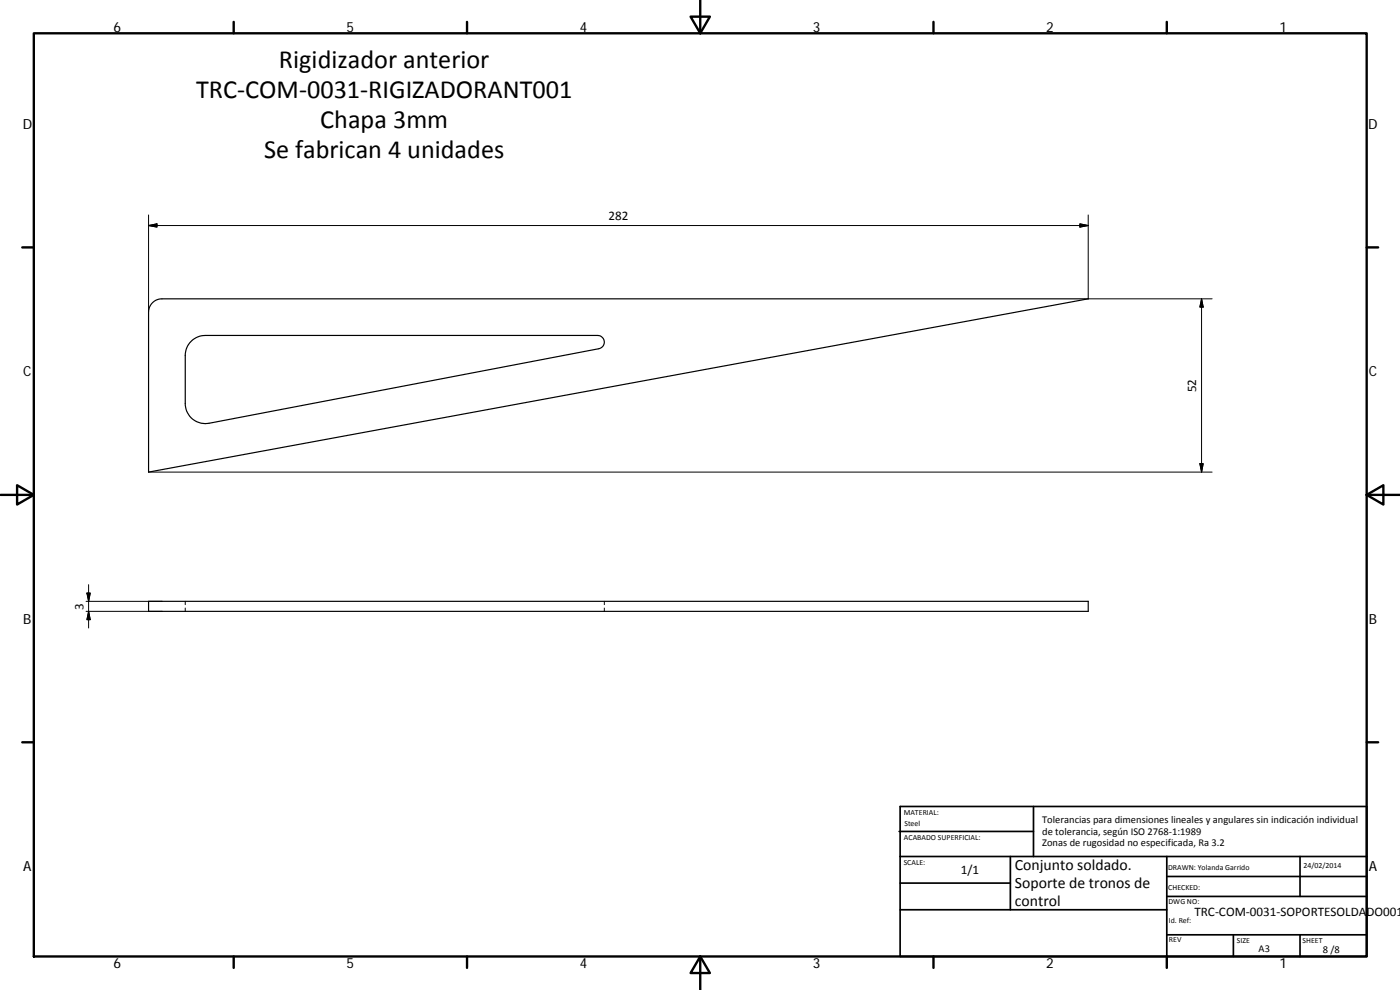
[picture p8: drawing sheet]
<svg xmlns="http://www.w3.org/2000/svg" width="420mm" height="297mm" viewBox="0 0 420 297" stroke-linecap="round" stroke-linejoin="round" font-family="sans-serif">
<defs><g id="words">
<g font-size="7.9">
<text x="83.7" y="20.3">Rigidizador anterior</text>
<text x="58.9" y="29.3">TRC‐COM‐0031‐RIGIZADORANT001</text>
<text x="96.1" y="38.3">Chapa 3mm</text>
<text x="79.3" y="47.3">Se fabrican 4 unidades</text>
</g>
<g font-size="4.7">
<text x="304.6" y="261.2">Conjunto soldado.</text>
<text x="304.6" y="266.6">Soporte de tronos de</text>
<text x="304.6" y="272">control</text>
</g>
<g font-size="4.2">
<text x="34" y="9.6">6</text>
<text x="104" y="9.6">5</text>
<text x="174" y="9.6">4</text>
<text x="244" y="9.6">3</text>
<text x="314" y="9.6">2</text>
<text x="384" y="9.6">1</text>
<text x="6.8" y="38.7">D</text>
<text x="410.6" y="38.7">D</text>
<text x="7" y="112.9">C</text>
<text x="410.8" y="112.9">C</text>
<text x="7" y="187.1">B</text>
<text x="410.8" y="187.1">B</text>
<text x="7" y="261.3">A</text>
<text x="410.8" y="261.3">A</text>
<text x="34" y="290.4">6</text>
<text x="104" y="290.4">5</text>
<text x="174" y="290.4">4</text>
<text x="244" y="290.4">3</text>
<text x="314" y="290.4">2</text>
<text x="384" y="290.4">1</text>
</g>
<g font-size="3.9">
<text x="182.6" y="66.1">282</text>
<text x="359" y="117.6" transform="rotate(-90 359 117.6)">52</text>
<text x="25.1" y="182.9" transform="rotate(-90 25.1 182.9)">3</text>
<text x="288.4" y="262.2">1/1</text>
<text x="358.5" y="274.9">TRC‐COM‐0031‐SOPORTESOLDADO001</text>
</g>
<g font-size="3.1">
<text x="312.8" y="246.8">Tolerancias para dimensiones lineales y angulares sin indicación individual</text>
<text x="312.8" y="250.4">de tolerancia, según ISO 2768‐1:1989</text>
<text x="312.8" y="254">Zonas de rugosidad no especificada, Ra 3.2</text>
<text x="377.7" y="285.6">A3</text>
<text x="397" y="285.9">8 /8</text>
</g>
<g font-size="2.4">
<text x="271.2" y="244.4">MATERIAL:</text>
<text x="271.3" y="251.9">ACABADO SUPERFICIAL:</text>
<text x="271.4" y="247.9">Steel</text>
<text x="271.2" y="259.7">SCALE:</text>
<text x="350.6" y="260.9">DRAWN: Yolanda Garrido</text>
<text x="391.2" y="260.6">24/02/2014</text>
<text x="350.6" y="267">CHECKED:</text>
<text x="350.7" y="271.4">DWG NO:</text>
<text x="350.8" y="276.8">Id. Ref:</text>
<text x="350.8" y="282.8">REV</text>
<text x="371.2" y="282.9">SIZE</text>
<text x="390.9" y="282.9">SHEET</text>
</g>
</g></defs>
<path d="M45.6 91l1.6-1.1 1.4-.2h278l-282 51.9v-48l.2-1.4zM57.4 102.4a6 6 0 0 1 4.2-1.8h117.8a2.01 2.01 0 0 1 2 1.9 2.01 2.01 0 0 1-1.7 2.1l-117 22.4a6 6 0 0 1-7.1-5.9v-14.4a5.9 5.9 0 0 1 1.8-4.3zM44.6 180.4h282v3h-282z" fill="none" stroke="#000" stroke-width=".36"/>
<g fill="none" stroke="#000" stroke-width=".3">
<path d="M44.6 67.7l2.5-.5v.9zM44.6 67.7h282M44.6 64.5v29.1M324.1 67.2l2.5 .5-2.5 .4zM326.6 64.5v25.2h37.2M360.6 89.7v51.9M360.6 89.7l.5 2.4h-1zM360.1 139.1h1l-.5 2.5zM44.6 141.6h319.2M26.1 177.9h1l-.5 2.5zM26.6 175.4v13M25.8 180.4h22.8"/>
<path d="M25.8 183.4h22.8M26.6 183.4l.5 2.5h-1zM55.6 180.4v1M55.6 182.4v1M181.4 180.4v1M181.4 182.4v1"/>
</g>
<g fill="none" stroke="#000" stroke-width=".71">
<path d="M10.1 10h400.1v277h-400.1zM70.1 6.6v3.4M140.2 6.6v3.4M207.3 5h5.8l-2.9 5zM210.2 0v10M280.2 6.6v3.4M350.2 6.6v3.4M6.7 74.2h3.4M410.2 74.2h3.4M.2 148.5h9.9M5.1 145.6l5 2.9-5 2.9zM410.2 148.5l5-2.9v5.8z"/>
<path d="M410.2 148.5h9.9M6.7 222.7h3.4M410.2 222.7h3.4M70.1 287v3.4M140.2 287v3.4M210.2 287l2.9 5h-5.8zM210.2 287v10M280.2 287v3.4M350.2 287v3.4"/>
</g>
<g fill="none" stroke="#000" stroke-width=".51">
<path d="M269.8 249.5h40.4M270.1 257h140.1M270.1 242h140.1v45h-140.1zM303.2 257v16M310.2 242v15M350.2 257v30M390.2 257v12M270.1 273h80.1M270.1 265h33.1M350.2 269h60M350.2 263h60M350.2 280.5h60"/>
<path d="M370.2 280.5v6.5M390.2 280.5v6.5"/>
</g>
<path d="M44.6 67.7l2.5-.5v.9zM324.1 67.2l2.5 .5-2.5 .4zM360.6 89.7l.5 2.4h-1zM360.1 139.1h1l-.5 2.5zM26.1 177.9h1l-.5 2.5zM26.6 183.4l.5 2.5h-1z" fill="#000" stroke="#000" stroke-width=".3"/>
<use href="#words"/>
</svg>
